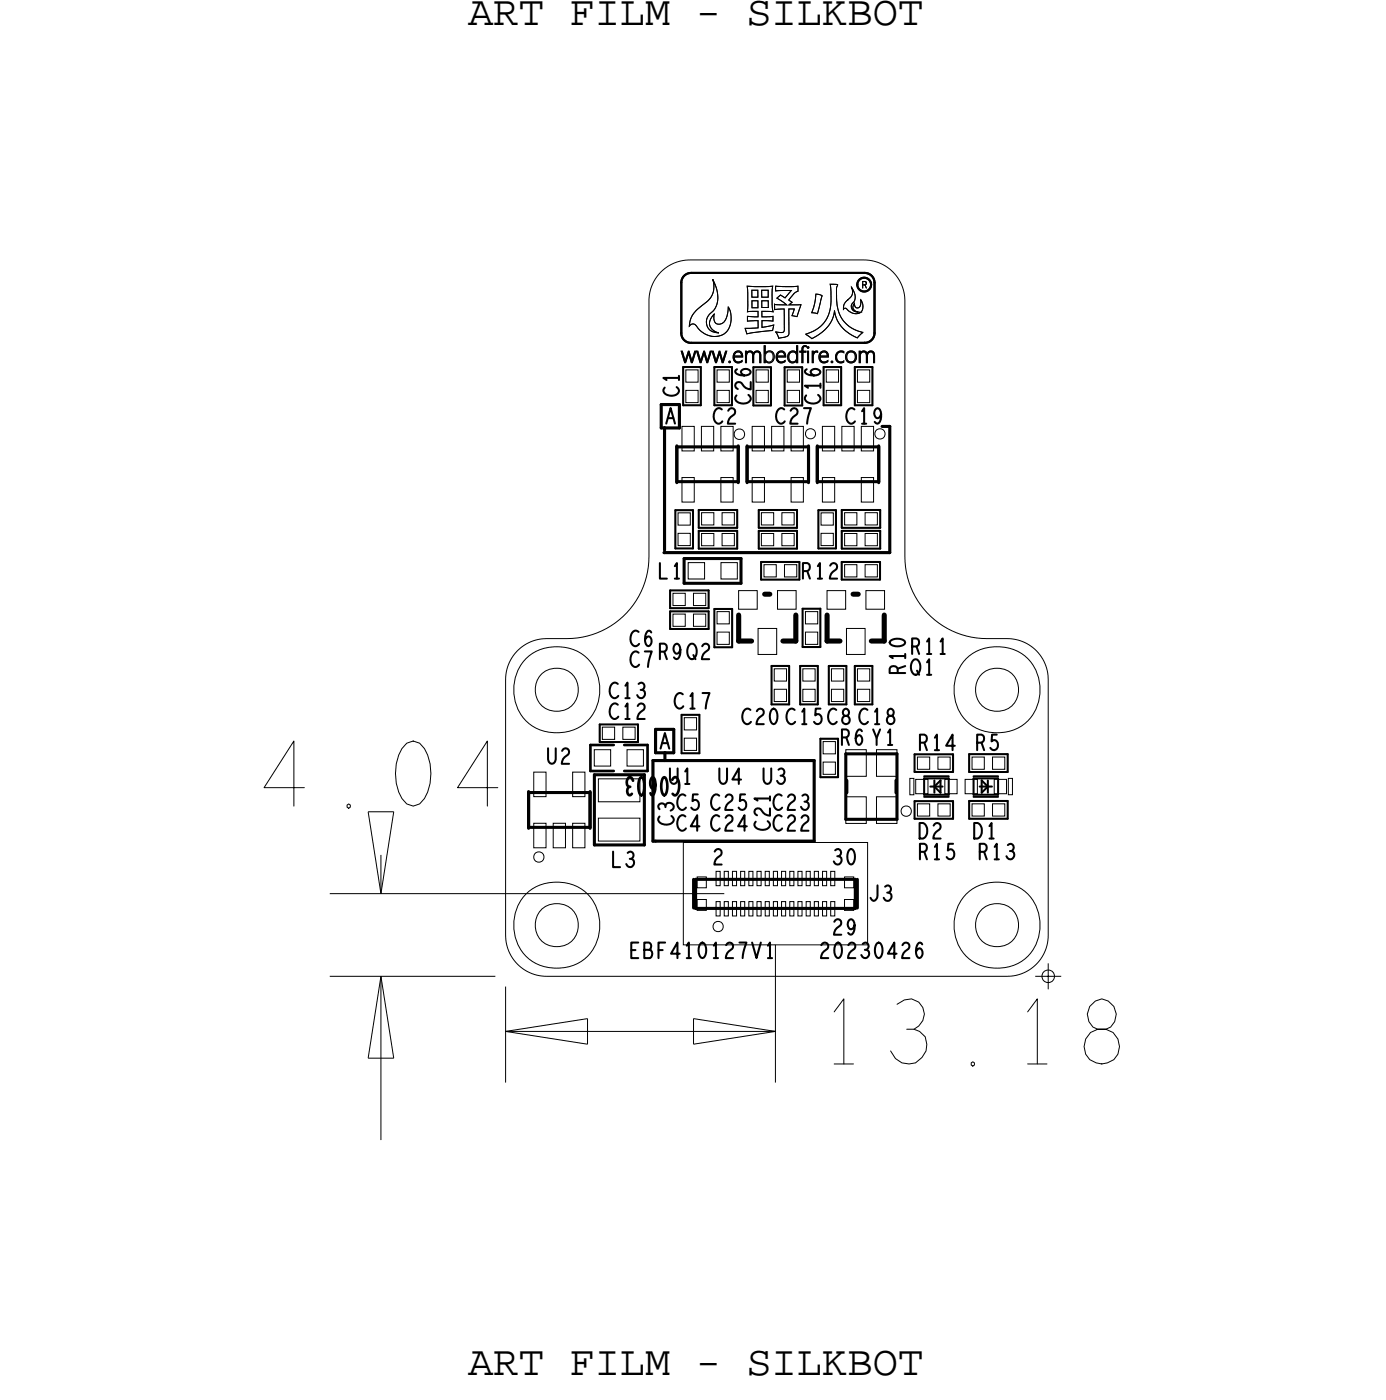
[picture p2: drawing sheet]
<svg xmlns="http://www.w3.org/2000/svg" width="68mm" height="68mm" viewBox="0 0 68 68" stroke-linecap="round" stroke-linejoin="round" font-family="sans-serif">
<defs><g id="words">
<text font-size="3.2" x="40" y="52">13.18</text>
<g font-size="2.1">
<text x="22.9" y="1.2">ART FILM - SILKBOT</text>
<text x="22.9" y="67.2">ART FILM - SILKBOT</text>
</g>
<g font-size=".8">
<text x="33" y="19.9" transform="rotate(-180 33 19.9)">A</text>
<text x="39.1" y="28.3">R12</text>
<text x="29.7" y="34.1">C13</text>
<text x="32.7" y="35.8" transform="rotate(-180 32.7 35.8)">A</text>
<text x="44.2" y="33" transform="rotate(-90 44.2 33)">R10</text>
<text x="44.5" y="33">Q1</text>
<text x="44.5" y="32">R11</text>
<text x="37.7" y="39.6">C23</text>
<text x="44.8" y="42">R15</text>
<text x="44.8" y="36.7">R14</text>
<text x="47.8" y="42">R13</text>
</g>
</g></defs>
<!-- layer: Board Outline -->
<g fill="none" stroke="#000" stroke-width=".05">
<path d="M32.3 13.3l.5-.4 .7-.2h8.7a2 2 0 0 1 2 2v12.5a4 4 0 0 0 4 4h1a2 2 0 0 1 2 2v12.5a2 2 0 0 1-2 2h-22.5a2 2 0 0 1-2-2v-12.5a2 2 0 0 1 2-2h1a4 4 0 0 0 4-4v-12.6l.2-.7zM33.3 17.2l.2 .5 .1-.5 .2 .5 .2-.5-.2 .5-.2-.4-.2 .4zM34 17.2l.2 .5 .2-.5 .1 .5 .2-.5-.1 .5-.2-.4-.2 .4zM34.8 17.2l.2 .5 .1-.5 .2 .5 .2-.5-.2 .5-.2-.4-.2 .4zM34.8 13.6a1.32 1.32 0 0 1-.3 1.9 .53 .53 0 0 0 .6 .8 .49 .49 0 0 1-.4-.4 .49 .49 0 0 1 .2-.6 .32 .32 0 0 0 .1 .5 .32 .32 0 0 0 .5-.3l.1-.5a.92 .92 0 0 1-.3 1.4 .92 .92 0 0 1-1.3-.5l-.2-.1-.1 .1a1.58 1.58 0 0 1 .9-1.2 1.01 1.01 0 0 0 .2-1.1zM34.8 13.6a1.32 1.32 0 0 1-.3 1.9 .53 .53 0 0 0 .6 .8 .49 .49 0 0 1-.4-.4 .49 .49 0 0 1 .2-.6 .32 .32 0 0 0 .1 .5 .32 .32 0 0 0 .5-.3l.1-.5a.92 .92 0 0 1-.3 1.4 .92 .92 0 0 1-1.3-.5l-.2-.1-.1 .1a1.59 1.59 0 0 1 .9-1.2 1.01 1.01 0 0 0 .2-1.1zM35.6 17.7h.1M35.6 17.7h.1zM35.7 17.7h.1M35.6 17.6h.1M35.9 17.2a.23 .23 0 0 1 .3 0 .23 .23 0 0 1 .1 .2h-.4l.1 .3 .2-.1a.27 .27 0 0 1-.4 0 .27 .27 0 0 1 .1-.4zM35.9 17.2h.2l.1 .2h-.3z"/>
<path d="M36.4 17.2l.1 .1 .2-.1 .1 .1a.19 .19 0 0 1 .2-.2 .19 .19 0 0 1 .2 .3v.3l-.2-.5-.2 .1v.4v-.3a.16 .16 0 0 0-.2-.2 .16 .16 0 0 0-.1 .2l-.1 .3zM36.5 14h1.2l.1 1.2h-.6v.3h.6v.2h-.6v.3l.6-.1-.1 .2-1.2 .2-.1-.3h.6v-.3h-.5v-.2h.5v-.2v-.1h-.5zM36.7 14.2h.3v.3h-.3zM36.7 14.7h.3v.3h-.3zM37.2 14.2h.3v.3h-.3zM37.2 14.7h.3v.3h-.3zM37.3 16.9l.1 .4a.25 .25 0 0 1 .3 0 .25 .25 0 0 1 0 .3 .25 .25 0 0 1-.3 0l-.1 .1zM37.4 17.2a.21 .21 0 0 1 .3 .1 .21 .21 0 0 1 0 .3 .21 .21 0 0 1-.3 0zM37.8 15.9h.1M37.9 14h1.1v.2l-.5 .5 .2 .1-.2 .1h.6l-.1 .3a.19 .19 0 0 1-.1 .3 .19 .19 0 0 1-.2-.1l.1-.3h-.3v1.1a.35 .35 0 0 1-.5 .3l-.1-.3h.3h.1v-1.1h-.5v-.2h.6l-.5-.3 .2-.2 .2 .2 .3-.4h-.7zM37.9 16.2h.1M38 17.2a.23 .23 0 0 1 .3 0 .23 .23 0 0 1 .1 .2h-.4l.1 .3 .2-.1a.27 .27 0 0 1-.4 0 .27 .27 0 0 1 .1-.4z"/>
<path d="M38 17.2h.2l.1 .2h-.3zM38.6 17.2l.2-.1 .1 .1 .1-.3v.8l-.1-.1a.27 .27 0 0 1-.4 0 .27 .27 0 0 1 .1-.4zM38.6 17.3l.2-.1 .1 .3a.22 .22 0 0 1-.3 .1 .22 .22 0 0 1 0-.3zM39.2 16.9h.2l-.2 .1v.2h.2h-.2v.5v-.5h-.1h.1zM39.4 17.2l.1 .5zM39.7 17.2v.1l.2-.1-.2 .1v.4zM39.8 14.4h.4l-.3 .9h-.3zM40.1 17.2a.23 .23 0 0 1 .3 0 .23 .23 0 0 1 .1 .2h-.5l.2 .3 .2-.1a.27 .27 0 0 1-.4 0 .27 .27 0 0 1 .1-.4zM40.1 17.2h.2l.1 .2h-.4zM40.5 13.9h.4v.2a2.35 2.35 0 0 0 .2 1.5l.5 .4 .5 .2a.42 .42 0 0 1-.7 0l-.4-.4-.2-.6-.1 .3a1.93 1.93 0 0 1-1.1 1l-.2-.2 .6-.3 .5-.6 .1-.6zM40.6 17.7h.1M40.6 17.6h.1"/>
<path d="M40.7 17.7h.1M40.9 17.2l.2-.1 .1 .1a.23 .23 0 0 0-.3 .2 .23 .23 0 0 0 .3 .2 .26 .26 0 0 1-.4 0 .26 .26 0 0 1 .1-.4zM41.6 14l.2 .5-.2 .5 .1 .2h.2a.24 .24 0 0 1-.2-.1 .24 .24 0 0 1 0-.3v.1a.18 .18 0 0 0 .3 .1 .18 .18 0 0 0 0-.2v-.1a.41 .41 0 0 1 0 .6 .41 .41 0 0 1-.6-.2h-.2v-.1l.2-.3a.44 .44 0 0 0 .2-.7zM42 17.2v.1l.2-.1 .1 .1a.19 .19 0 0 1 .3-.2 .19 .19 0 0 1 .1 .3v.3l-.1-.5-.2 .1v.4l-.1-.3a.16 .16 0 0 0-.1-.2 .16 .16 0 0 0-.2 .2v.3zM42.1 13.8h.1zM42.1 13.8v.3zM42.1 13.9h.1zM42.2 13.9l.1 .2zM42.2 13.8h.1M42.3 13.9h.1M42.3 13.8h.1M18 39.7h1.2z"/>
<path d="M18 39.7l.6 4zM19.2 39.7l-.6 4zM16.1 47.7h8.1zM16.1 43.7h19.3zM18 51.7h1.2zM18.6 47.7l-.6 4zM18.6 47.7v8zM18.6 47.7l.6 4zM18.6 41.8v1.9zM24.7 50.4h13.2zM24.7 50.4l4 .6zM24.7 48.2v4.7z"/>
<path d="M24.7 50.4l4-.6zM28.7 49.8v1.2zM33.9 51l4-.6zM33.9 49.8v1.2zM33.9 49.8l4 .6zM37.6 50.4h.3zM37.9 46.2v6.7z"/>
<circle cx="39.5" cy="17" r=".04"/>
<circle cx="40.6" cy="17.7" r=".04"/>
<circle cx="41" cy="17.4" r=".25"/>
<circle cx="41.5" cy="17.4" r=".28"/>
<circle cx="41.6" cy="17.4" r=".24"/>
<circle cx="41.6" cy="17.4" r=".23"/>
</g>
<g fill="none" stroke="#000" stroke-width=".1">
<path d="M33.3 13.8v2.5zM33.3 16.3l.1 .3 .4 .2M33.8 16.8h8.4zM33.8 13.3h8.4zM33.8 13.3l-.4 .2-.1 .3M42.2 16.8h.1M42.2 13.3l.4 .2 .1 .3M42.7 13.8v2.5zM42.7 16.3l-.1 .3-.4 .2"/>
<circle cx="42.2" cy="13.9" r=".34"/>
</g>
<g fill="none" stroke="#000" stroke-width=".15">
<path d="M32.3 19.8v1.1zM33.2 19.8v1.1zM31.9 37.2h7.9zM31.9 37.2v3.9zM32 36.8h.5zM32 35.6v1.2zM32.3 20.9h.2zM32.4 27h.1M32.4 27h11.1zM32.5 20.9h.7zM32.5 20.9h.1M32.5 20.9v6z"/>
<path d="M32.5 36.8h.4zM32.5 36.8v.4zM32.9 35.6v1.2zM39.8 37.2v3.9zM43.1 20.8h.4zM43.5 20.8v6.2zM31.9 41.1h.1zM32 41.1h7.8z"/>
</g>
<!-- layer: Components -->
<g fill="none" stroke="#000" stroke-width=".05">
<path d="M33.4 17.9h.8v1.9h-.8zM34.9 17.9h.8v1.9h-.8zM36.8 17.9h.9v1.9h-.9zM38.3 17.9h.9v1.9h-.9zM40.2 17.9h.9v1.9h-.9zM41.7 17.9h.9v1.9h-.9zM29.3 35.4h1.9v.9h-1.9zM32.7 29.9h1.9v.8h-1.9zM32.7 28.8h1.9v.9h-1.9zM33 24.9h.8v1.9h-.8zM33.3 34.9h.9v1.9h-.9zM34.1 24.9h1.9v.9h-1.9z"/>
<path d="M34.1 25.9h1.9v.9h-1.9zM34.9 29.8h.9v1.8h-.9zM35.9 21h.2h.2l.1 .2-.1 .2-.2 .1-.2-.1v-.2zM37.1 24.9h1.8v.9h-1.8zM37.1 25.9h1.8v.9h-1.8zM37.2 27.5h1.8v.8h-1.8zM37.7 32.5h.8v1.9h-.8zM39.1 32.5h.8v1.9h-.8zM39.2 29.7h.9v1.9h-.9zM39.4 21l.2-.1 .2 .1v.2v.2h-.2h-.2l-.1-.2zM40 24.9h.8v1.9h-.8zM40.1 36.1h.8v1.9h-.8z"/>
<path d="M40.5 32.5h.8v1.9h-.8zM41.1 27.5h1.9v.8h-1.9zM41.1 24.9h1.9v.9h-1.9zM41.1 25.9h1.9v.9h-1.9zM41.7 32.5h.9v1.9h-.9zM42.8 21l.2-.1 .2 .1v.2v.2h-.2h-.2l-.1-.2zM44.1 39.5l.2-.1 .1 .1 .1 .1-.1 .2-.1 .1-.2-.1-.1-.2zM44.4 38h.2v.8h-.2zM44.7 36.9h1.8v.8h-1.8zM44.7 39.1h1.8v.9h-1.8zM47.3 39.1h1.9v.9h-1.9zM47.3 36.8h1.9v.9h-1.9z"/>
<path d="M49.2 38h.2v.8h-.2zM26.1 41.7l.2-.1 .2 .1 .1 .2-.1 .1-.2 .1-.2-.1v-.1zM33.4 41.2h9v5h-9zM34.9 45.1l.2-.1 .2 .1v.2v.1l-.2 .1-.2-.1-.1-.1z"/>
</g>
<g fill="none" stroke="#000" stroke-width=".15">
<path d="M25.8 38.7v1.7zM25.8 38.7v1.8zM25.8 38.7h3zM28.8 38.7v1.7zM28.8 38.7v1.8zM29 37.9v3.4zM29 37.9h2.5zM31.5 37.9v3.4zM33.1 23.5h3zM33.1 21.8v1.7zM33.1 21.8v1.8zM33.1 21.8h3z"/>
<path d="M33.4 28.5h2.8zM33.4 27.3v1.2zM33.4 27.3h2.8zM36.1 21.8v1.7zM36.1 21.8v1.8zM36.2 27.3v1.2zM36.5 23.5h3zM36.5 21.8v1.7zM36.5 21.8v1.8zM36.5 21.8h3zM39.5 21.8v1.7zM39.5 21.8v1.8z"/>
<path d="M39.9 23.5h3zM39.9 21.8v1.7zM39.9 21.8v1.8zM39.9 21.8h3zM41.3 36.8h2.5zM41.3 36.8v3.2zM41.4 38.1v.6zM42.9 21.8v1.7zM42.9 21.8v1.8zM43.8 38.1v.6zM43.8 36.8v3.2zM25.8 40.4h3z"/>
<path d="M29 41.3h2.5zM33.9 43v1.4zM34 43v1.4zM34 44.4h7.8zM34 43h7.8zM41.3 40h2.5zM41.8 43v1.4zM41.9 43v1.4z"/>
</g>
<g fill="none" stroke="#000" stroke-width=".1">
<path d="M33.4 19.8h.8zM33.4 17.9h.8zM33.4 17.9v1.9zM34.2 17.9v1.9zM34.9 19.8h.8zM34.9 17.9h.8zM34.9 17.9v1.9zM35.7 17.9v1.9zM36.8 19.8h.9zM36.8 17.9h.9zM36.8 17.9v1.9zM37.7 17.9v1.9z"/>
<path d="M38.3 19.8h.9zM38.3 17.9h.9zM38.3 17.9v1.9zM39.2 17.9v1.9zM40.2 19.8h.9zM40.2 17.9h.9zM40.2 17.9v1.9zM41.1 17.9v1.9zM41.7 19.8h.9zM41.7 17.9h.9zM41.7 17.9v1.9zM42.6 17.9v1.9z"/>
<path d="M29.3 35.4h1.9zM29.3 35.4v.9zM29.3 36.3h1.9zM31.2 35.4v.9zM32.7 29.9h1.9zM32.7 29.9v.8zM32.7 28.8h1.9zM32.7 28.8v.9zM32.7 30.7h1.9zM32.7 29.7h1.9zM33 26.8h.8zM33 24.9h.8z"/>
<path d="M33 24.9v1.9zM33.3 36.8h.9zM33.3 34.9h.9zM33.3 34.9v1.9zM33.8 24.9v1.9zM34.1 24.9h1.9zM34.1 24.9v.9zM34.1 25.9h1.9zM34.1 25.9v.9zM34.1 25.8h1.9zM34.1 26.8h1.9zM34.2 34.9v1.9z"/>
<path d="M34.6 29.9v.8zM34.6 28.8v.9zM34.9 29.8h.9zM34.9 29.8v1.8zM34.9 31.6h.9zM35.8 29.8v1.8zM36 24.9v.9zM36 25.9v.9zM37.1 24.9h1.8zM37.1 24.9v.9zM37.1 25.9h1.8zM37.1 25.9v.9z"/>
<path d="M37.1 25.8h1.8zM37.1 26.8h1.8zM37.2 27.5h1.8zM37.2 27.5v.8zM37.2 28.3h1.8zM37.7 34.4h.8zM37.7 32.5h.8zM37.7 32.5v1.9zM38.5 32.5v1.9zM38.9 24.9v.9zM38.9 25.9v.9zM39 27.5v.8z"/>
<path d="M39.1 34.4h.8zM39.1 32.5h.8zM39.1 32.5v1.9zM39.2 29.7h.9zM39.2 29.7v1.9zM39.2 31.6h.9zM39.9 32.5v1.9zM40 26.8h.8zM40 24.9h.8zM40 24.9v1.9zM40.1 29.7v1.9zM40.1 38h.8z"/>
<path d="M40.1 36.1h.8zM40.1 36.1v1.9zM40.5 34.4h.8zM40.5 32.5h.8zM40.5 32.5v1.9zM40.8 24.9v1.9zM40.9 36.1v1.9zM41.1 27.5h1.9zM41.1 27.5v.8zM41.1 28.3h1.9zM41.1 25.8h1.9zM41.1 26.8h1.9z"/>
<path d="M41.1 24.9h1.9zM41.1 24.9v.9zM41.1 25.9h1.9zM41.1 25.9v.9zM41.3 32.5v1.9zM41.7 34.4h.9zM41.7 32.5h.9zM41.7 32.5v1.9zM42.6 32.5v1.9zM43 27.5v.8zM43 24.9v.9zM43 25.9v.9z"/>
<path d="M44.7 37.7h1.8zM44.7 39.1v.9zM44.7 39.1h1.8zM44.7 36.9h1.8zM44.7 36.9v.8zM45.1 38h1.2zM45.1 38v.8zM45.1 38.8h1.2zM45.1 38.9h1.2zM45.1 37.9h1.2zM45.4 38.4h.6zM45.6 38.4l.3 .3z"/>
<path d="M45.6 38.1v.6zM45.9 38.1v.6zM45.9 38.1l-.3 .3zM46.3 38v.8zM46.5 39.1v.9zM46.5 36.9v.8zM47.3 37.7h1.9zM47.3 36.8v.9zM47.3 36.8h1.9zM47.3 39.1h1.9zM47.3 39.1v.9zM47.5 38.8h1.2z"/>
<path d="M47.5 38v.8zM47.5 38h1.2zM47.5 37.9h1.2zM47.5 38.9h1.2zM47.8 38.4h.6zM47.9 38.1l.3 .3zM47.9 38.1v.6zM47.9 38.7l.3-.3zM48.2 38.1v.6zM48.7 38v.8zM49.2 36.8v.9zM49.2 39.1v.9z"/>
<path d="M44.7 40h1.8zM47.3 40h1.9z"/>
</g>
<path d="M36.1 31.3h.6zM36.1 30.1v1.2zM37.3 29h.3zM38.2 31.3h.7zM38.9 30.1v1.2zM40.4 31.3h.6zM40.4 30.1v1.2zM41.7 29h.2zM42.6 31.3h.6zM43.2 30.1v1.2z" fill="none" stroke="#000" stroke-width=".25"/>
<path d="M28.8 37.7h1.2zM28.8 36.4h1.2zM28.8 36.4v1.3zM30.5 37.7h1.1zM30.5 36.4h1.1zM31.6 36.4v1.3z" fill="none" stroke="#000" stroke-width=".13"/>
<!-- layer: Nets -->
<g fill="none" stroke="#000" stroke-width=".05">
<path d="M33.5 19.1h.6v.6h-.6zM33.5 18.1h.6v.6h-.6zM35 19.1h.6v.6h-.6zM35 18.1h.6v.6h-.6zM36.9 19.1h.6v.6h-.6zM36.9 18.1h.6v.6h-.6zM38.4 19.1h.6v.6h-.6zM38.4 18.1h.6v.6h-.6zM40.4 19.1h.6v.6h-.6zM40.4 18.1h.6v.6h-.6zM41.9 19.1h.6v.6h-.6zM41.9 18.1h.6v.6h-.6z"/>
<path d="M26.1 37.7h.6v1.2h-.6zM28 37.7h.6v1.2h-.6zM29 36.6h.8v.8h-.8zM29.2 38.1h2.1v1.1h-2.1zM29.2 40h2.1v1.1h-2.1zM29.4 35.5h.6v.6h-.6zM30.4 35.5h.6v.6h-.6zM30.6 36.6h.8v.8h-.8zM32.9 30h.6v.6h-.6zM32.9 29h.6v.6h-.6zM33.1 25.1h.6v.6h-.6zM33.1 26.1h.6v.6h-.6z"/>
<path d="M33.3 20.8h.6v1.2h-.6zM33.3 23.3h.6v1.2h-.6zM33.4 36.1h.6v.6h-.6zM33.4 35.1h.6v.6h-.6zM33.6 27.5h.8v.8h-.8zM33.9 30h.6v.6h-.6zM33.9 29h.6v.6h-.6zM34.3 20.8h.6v1.2h-.6zM34.3 25h.6v.6h-.6zM34.3 26.1h.6v.6h-.6zM35 29.9h.6v.6h-.6zM35 30.9h.6v.6h-.6z"/>
<path d="M35.2 20.8h.6v1.2h-.6zM35.2 23.3h.6v1.2h-.6zM35.2 27.5h.8v.8h-.8zM35.3 25h.6v.6h-.6zM35.3 26.1h.6v.6h-.6zM36.1 28.9h.9v.9h-.9zM36.7 20.8h.6v1.2h-.6zM36.7 23.3h.6v1.2h-.6zM37 30.7h.9v1.3h-.9zM37.2 26.1h.6v.6h-.6zM37.2 25h.6v.6h-.6zM37.3 27.6h.6v.6h-.6z"/>
<path d="M37.7 20.8h.6v1.2h-.6zM37.8 32.7h.6v.6h-.6zM37.8 33.7h.6v.6h-.6zM38 28.9h.9v.9h-.9zM38.2 26.1h.6v.6h-.6zM38.2 25h.6v.6h-.6zM38.3 27.6h.6v.6h-.6zM38.6 20.8h.6v1.2h-.6zM38.6 23.3h.6v1.2h-.6zM39.2 32.7h.6v.6h-.6zM39.2 33.7h.6v.6h-.6zM39.3 29.9h.6v.6h-.6z"/>
<path d="M39.3 30.9h.6v.6h-.6zM40.1 25.1h.6v.6h-.6zM40.1 26.1h.6v.6h-.6zM40.2 20.8h.6v1.2h-.6zM40.2 23.3h.6v1.2h-.6zM40.2 37.2h.6v.6h-.6zM40.2 36.2h.6v.6h-.6zM40.4 28.9h.9v.9h-.9zM40.6 32.7h.6v.6h-.6zM40.6 33.7h.6v.6h-.6zM41.1 20.8h.6v1.2h-.6zM41.2 26.1h.6v.6h-.6z"/>
<path d="M41.2 25h.6v.6h-.6zM41.2 27.6h.6v.6h-.6zM41.3 38.9h1v1.3h-1zM41.3 36.6h1v1.3h-1zM41.3 30.7h.9v1.3h-.9zM41.9 32.7h.6v.6h-.6zM41.9 33.7h.6v.6h-.6zM42.1 20.8h.6v1.2h-.6zM42.1 23.3h.6v1.2h-.6zM42.2 27.6h.6v.6h-.6zM42.2 26.1h.6v.6h-.6zM42.2 25h.6v.6h-.6z"/>
<path d="M42.3 28.9h.9v.9h-.9zM42.8 36.6h1v1.3h-1zM42.8 38.9h1v1.3h-1zM44.7 38.1h.6v.7h-.6zM44.8 39.3h.6v.6h-.6zM44.8 37h.6v.6h-.6zM45.8 39.3h.6v.6h-.6zM45.8 37h.6v.6h-.6zM46.1 38.1h.6v.7h-.6zM47.1 38.1h.6v.7h-.6zM47.5 37h.6v.6h-.6zM47.5 39.3h.6v.6h-.6z"/>
<path d="M48.5 37h.6v.6h-.6zM48.5 39.3h.6v.6h-.6zM48.6 38.1h.6v.7h-.6zM26.1 40.2h.6v1.2h-.6zM27 40.2h.6v1.2h-.6zM28 40.2h.6v1.2h-.6zM34 42.8h.5v.6h-.5zM34 43.9h.5v.6h-.5zM35 44.1h.2v.7h-.2zM35 42.6h.2v.7h-.2zM35.4 42.6h.2v.7h-.2zM35.4 44.1h.2v.7h-.2z"/>
<path d="M35.8 42.6h.2v.7h-.2zM35.8 44.1h.2v.7h-.2zM36.2 44.1h.2v.7h-.2zM36.2 42.6h.2v.7h-.2zM36.6 44.1h.2v.7h-.2zM36.6 42.6h.2v.7h-.2zM37 44.1h.2v.7h-.2zM37 42.6h.2v.7h-.2zM37.4 44.1h.2v.7h-.2zM37.4 42.6h.2v.7h-.2zM37.8 42.6h.2v.7h-.2zM37.8 44.1h.2v.7h-.2z"/>
<path d="M38.2 42.6h.2v.7h-.2zM38.2 44.1h.2v.7h-.2zM38.6 44.1h.2v.7h-.2zM38.6 42.6h.2v.7h-.2zM39 44.1h.2v.7h-.2zM39 42.6h.2v.7h-.2zM39.4 44.1h.2v.7h-.2zM39.4 42.6h.2v.7h-.2zM39.8 44.1h.2v.7h-.2zM39.8 42.6h.2v.7h-.2zM40.2 44.1h.2v.7h-.2zM40.2 42.6h.2v.7h-.2z"/>
<path d="M40.6 44.1h.2v.7h-.2zM40.6 42.6h.2v.7h-.2zM41.2 42.8h.5v.6h-.5zM41.2 43.9h.5v.6h-.5z"/>
<circle cx="27.2" cy="33.7" r="2.11"/>
<circle cx="27.2" cy="33.7" r="1.06"/>
<circle cx="48.7" cy="33.7" r="2.11"/>
<circle cx="48.7" cy="33.7" r="1.06"/>
<circle cx="27.2" cy="45.2" r="2.11"/>
<circle cx="27.2" cy="45.2" r="1.06"/>
<circle cx="48.7" cy="45.2" r="2.11"/>
<circle cx="48.7" cy="45.2" r="1.06"/>
</g>
<!-- layer: Text -->
<g fill="none" stroke="#000" stroke-width=".1">
<path d="M33 18.9a.27 .27 0 0 1 .1 .4 .27 .27 0 0 1-.4 0l-.3-.1 .1-.3M33.2 18.5h-.8l.2 .1M33.2 18.4v.2M36 18l-.1 .1a.41 .41 0 0 0 .3 .3 .41 .41 0 0 0 .4-.2 .22 .22 0 0 0-.2-.2 .22 .22 0 0 0-.2 .2l.1 .1M36.5 19.3a.27 .27 0 0 1 .1 .4 .27 .27 0 0 1-.4 0l-.3-.1 .1-.3M36.7 18.7v.3h-.3l-.2-.3a.18 .18 0 0 0-.3 0 .18 .18 0 0 0 .1 .3M39.3 19.9h.3l-.2 .8M39.4 18l-.1 .1a.41 .41 0 0 0 .3 .3 .41 .41 0 0 0 .4-.2 .22 .22 0 0 0-.2-.2 .22 .22 0 0 0-.2 .2l.2 .1M40 19.3a.27 .27 0 0 1 0 .4 .27 .27 0 0 1-.4 0l-.3-.1 .1-.3M40.1 18.8h-.8l.2 .1M40.1 18.7v.2M26.8 36.6v.5l.2 .2 .1-.2v-.5"/>
<path d="M27.5 36.7a.18 .18 0 0 1 .2-.1 .18 .18 0 0 1 0 .3l-.2 .2-.1 .2h.4M30.2 34.4a.33 .33 0 0 0-.4 .2 .33 .33 0 0 0 0 .4l.2 .1 .2-.1M30.2 33.4a.33 .33 0 0 0-.4 .1 .33 .33 0 0 0 0 .5l.2 .1 .2-.1M30.5 35.1h.2M30.5 34.5l.1-.1v.7M30.5 33.5l.1-.1v.7M31.1 34.5a.18 .18 0 0 1 .3-.1 .18 .18 0 0 1 0 .3l-.2 .2-.1 .2h.4M31.2 33.4a.17 .17 0 0 1 .3 .1 .17 .17 0 0 1-.1 .2M31.2 31.9a.33 .33 0 0 0-.4 .1 .33 .33 0 0 0 0 .4l.2 .2 .2-.1M31.2 30.9a.33 .33 0 0 0-.4 .1 .33 .33 0 0 0 0 .4l.2 .2 .2-.1M31.5 31.8h.3l-.2 .8M31.8 30.9v-.1a.41 .41 0 0 0-.3 .3 .41 .41 0 0 0 .1 .4 .22 .22 0 0 0 .2-.2 .22 .22 0 0 0-.2-.2l-.1 .2"/>
<path d="M32.2 31.8h.2l.2-.1-.1-.2-.3-.1v.8M32.2 27.5v.8h.4M32.3 36.6l.2-.8 .2 .8M32.4 31.8l.2 .4M32.5 39.4a.2 .2 0 0 1 .2-.2 .2 .2 0 0 1 .2 .2 .2 .2 0 0 1-.1 .2M32.5 39.4a.17 .17 0 0 0-.3-.1 .17 .17 0 0 0 0 .2M32.5 20.7l.3-.8 .2 .8M32.7 37.5v.6l.2 .2 .2-.2v-.6M32.8 39.9a.27 .27 0 0 1 0 .3 .27 .27 0 0 1-.4 .1l-.2-.2v-.2M33 28.3h.2M33 27.7l.1-.2v.8M33.2 31.7l-.1 .2a.22 .22 0 0 1-.2-.2 .22 .22 0 0 1 .2-.2 .52 .52 0 0 1-.1 .7l-.1-.1"/>
<path d="M33.3 33.9a.33 .33 0 0 0-.4 .2 .33 .33 0 0 0 .1 .4l.2 .1 .2-.1M33.5 38.3h.2M33.5 37.7l.1-.2v.8M33.5 38.9a.33 .33 0 0 0-.4 .1 .33 .33 0 0 0 0 .4l.2 .2 .2-.1M33.5 39.9a.33 .33 0 0 0-.4 .1 .33 .33 0 0 0 0 .4l.2 .2 .2-.1M33.7 31.5a.33 .33 0 0 1 .3 .2 .33 .33 0 0 1 0 .4 .23 .23 0 0 1-.3 .1 .23 .23 0 0 1-.1-.3zM33.7 34.6h.2M33.7 34l.1-.1v.7M33.9 32l.1 .2M34.1 38.8h-.3v.3a.21 .21 0 0 1 .3 .1 .21 .21 0 0 1-.1 .3 .21 .21 0 0 1-.2 0M34.3 31.6a.18 .18 0 0 1 .3-.1 .18 .18 0 0 1 0 .3l-.3 .2v.2h.3M34.3 33.9h.4l-.2 .7"/>
<path d="M35.1 39.9a.33 .33 0 0 0-.4 .1 .33 .33 0 0 0 .1 .4l.1 .2 .3-.1M35.1 38.9a.33 .33 0 0 0-.4 .1 .33 .33 0 0 0 .1 .4l.1 .2 .3-.1M35.1 37.5v.6l.2 .2 .2-.2v-.6M35.3 20a.33 .33 0 0 0-.4 .1 .33 .33 0 0 0 0 .4l.2 .2 .2-.1M35.4 40a.18 .18 0 0 1 .3-.1 .18 .18 0 0 1 0 .2l-.2 .2-.1 .3h.4M35.4 38.9a.18 .18 0 0 1 .3-.1 .18 .18 0 0 1 0 .3l-.2 .2-.1 .3h.4M35.6 20.1a.18 .18 0 0 1 .2-.1 .18 .18 0 0 1 .1 .2l-.3 .3-.1 .2h.4M36.2 38.1h-.4l.3-.6v.8M36.4 38.8h-.2l-.1 .3a.21 .21 0 0 1 .3 .1 .21 .21 0 0 1 0 .3 .21 .21 0 0 1-.3 0M36.6 34.7a.33 .33 0 0 0-.4 .1 .33 .33 0 0 0 .1 .4l.2 .2 .2-.1M37 34.7a.18 .18 0 0 1 .2-.1 .18 .18 0 0 1 .1 .3l-.3 .2-.1 .3h.4M37.3 37.5v.6l.2 .2 .2-.2v-.6"/>
<path d="M37.6 39.5v.4l-.2-.1-.3-.3a.18 .18 0 0 0-.2 .1 .18 .18 0 0 0 .1 .2M37.6 39h-.8l.2 .1M37.7 34.6a.38 .38 0 0 1 .2 .7v.1a.38 .38 0 0 1-.2-.7zM38 37.6a.17 .17 0 0 1 .3 0 .17 .17 0 0 1-.1 .3M38.1 37.9a.2 .2 0 0 1 .2 .2 .2 .2 0 0 1-.1 .2 .2 .2 0 0 1-.2-.1M38.2 39.9a.33 .33 0 0 0-.4 .1 .33 .33 0 0 0 0 .4l.2 .2 .2-.1M38.2 38.9a.33 .33 0 0 0-.4 .1 .33 .33 0 0 0 0 .4l.2 .2 .2-.1M38.3 20a.33 .33 0 0 0-.4 .1 .33 .33 0 0 0 0 .4l.2 .2 .2-.1M38.5 40a.18 .18 0 0 1 .2-.1 .18 .18 0 0 1 .1 .2l-.3 .2v.3h.3M38.5 38.9a.18 .18 0 0 1 .2-.1 .18 .18 0 0 1 .1 .3l-.3 .2v.3h.3M38.6 20.1a.18 .18 0 0 1 .3-.1 .18 .18 0 0 1 0 .2l-.2 .3-.1 .2h.4M38.8 34.7a.33 .33 0 0 0-.4 .1 .33 .33 0 0 0 .1 .4l.1 .2 .2-.1"/>
<path d="M39.1 40a.18 .18 0 0 1 .3-.1 .18 .18 0 0 1 0 .2l-.2 .2-.1 .3h.4M39.2 35.4h.2M39.2 34.8l.1-.2v.8M39.2 38.9a.17 .17 0 0 1 .3 0 .17 .17 0 0 1-.1 .3M39.2 27.9h.2l.1-.1v-.3h-.3v.8M39.9 27.7l.1-.2v.8M40.1 34.6h-.3v.4a.21 .21 0 0 1 .3 0 .21 .21 0 0 1-.1 .3 .21 .21 0 0 1-.2 0M40.5 27.6a.18 .18 0 0 1 .3-.1 .18 .18 0 0 1 0 .3l-.2 .2-.1 .3h.4M40.8 34.7a.33 .33 0 0 0-.4 .1 .33 .33 0 0 0 .1 .4l.2 .2 .2-.1M41.1 36h.2l.1-.1v-.2l-.3-.1v.8M41.2 34.6v.2v.2a.21 .21 0 0 1 .3 0 .21 .21 0 0 1-.1 .3 .21 .21 0 0 1-.3-.1l.1-.2a.19 .19 0 0 0 .3-.1 .21 .21 0 0 0-.3-.3zM41.3 36l.2 .4"/>
<path d="M41.7 20a.33 .33 0 0 0-.4 .1 .33 .33 0 0 0 .1 .4l.1 .2 .3-.1M42.1 35.7a.41 .41 0 0 0-.4 .3 .41 .41 0 0 0 .2 .4 .22 .22 0 0 0 .2-.2 .22 .22 0 0 0-.2-.3l-.1 .2M42.1 20.7h.2M42.1 20.1l.1-.2v.8M42.4 34.7a.33 .33 0 0 0-.4 .1 .33 .33 0 0 0 0 .4l.2 .2 .2-.1M42.6 35.6l.2 .5v.3M42.7 35.4h.2M42.7 34.8l.1-.2v.8M43 35.6l-.2 .5M43 20.2l-.1 .2a.22 .22 0 0 1-.2-.2 .22 .22 0 0 1 .2-.2 .52 .52 0 0 1-.1 .7l-.1-.1M43.4 36.4h.2M43.4 35.8l.1-.2v.8"/>
<path d="M43.4 34.6l-.1 .2 .1 .2a.21 .21 0 0 1 .3 0 .21 .21 0 0 1-.1 .3 .21 .21 0 0 1-.3-.1l.1-.2a.19 .19 0 0 0 .2-.1 .19 .19 0 0 0-.2-.3zM43.5 31.3a.52 .52 0 0 1 .7 .1 .48 .48 0 0 1-.8 0zM43.8 32.9v-.2l-.1-.1h-.2l-.1 .3h.8M44.2 32.1h-.8l.2 .1M44.5 31.6h.3l.1-.1-.1-.3h-.3v.8M44.6 32.3a.33 .33 0 0 1 .4 .1 .33 .33 0 0 1-.1 .4 .23 .23 0 0 1-.3 .1 .23 .23 0 0 1-.1-.3zM44.9 36.3h.2l.2-.1-.1-.3h-.3v.8M45.3 32.4l.1-.2v.8M45.3 31.3l.1-.1v.8M45.7 36l.1-.1v.8M45.9 31.3l.1-.1v.8M46.6 36.4h-.4l.3-.5v.8"/>
<path d="M47.7 36.3h.2l.1-.1v-.3h-.3v.8M47.9 36.3l.2 .4M48.7 35.9h-.3v.3a.21 .21 0 0 1 .3 .1 .21 .21 0 0 1 0 .3 .21 .21 0 0 1-.3-.1M29.9 41.6v.8h.4M30.7 41.7a.17 .17 0 0 1 .2 0 .17 .17 0 0 1-.1 .3M30.8 42a.2 .2 0 0 1 .2 .1 .2 .2 0 0 1-.2 .2 .2 .2 0 0 1-.2-.1M30.8 46.4h.2M31.2 46.1h-.4v.7h.4M31.5 46.4h.3l.1 .2-.2 .2h-.2v-.7h.3v.1l-.1 .2M32.2 46.4h.2M32.5 46.1h-.3v.7M33.2 46.6h-.4l.3-.5v.7"/>
<path d="M33.5 46.8h.2M33.5 46.2l.1-.1v.7M34.2 40.4h-.5l.3-.6v.8M34.2 46.1a.38 .38 0 0 1 .2 .6v.1a.38 .38 0 0 1-.2-.7zM34.9 46.8h.2M34.9 46.2l.1-.1v.7M34.9 41.6a.18 .18 0 0 1 .3-.1 .18 .18 0 0 1 0 .3l-.2 .2-.1 .2h.3M35.5 46.2a.18 .18 0 0 1 .2-.1 .18 .18 0 0 1 .1 .3l-.3 .2-.1 .2h.4M36.1 46.1h.4l-.2 .7M36.5 40.4h-.5l.4-.6v.8M36.7 46.1l.2 .7 .3-.7M37.5 40.1a.27 .27 0 0 1 0 .4 .27 .27 0 0 1-.4 0l-.2-.1v-.3"/>
<path d="M37.5 46.8h.2M37.5 46.2l.1-.1v.7M40.1 46.2a.18 .18 0 0 1 .3-.1 .18 .18 0 0 1 0 .3l-.2 .2-.1 .2h.4M40.7 45a.18 .18 0 0 1 .3-.1 .18 .18 0 0 1 0 .3l-.2 .2-.1 .3h.4M40.8 41.5a.17 .17 0 0 1 .3 .1 .17 .17 0 0 1-.1 .2M40.9 46.1a.38 .38 0 0 1 .2 .6l-.1 .1a.38 .38 0 0 1-.2-.7zM40.9 41.8a.2 .2 0 0 1 .2 .2 .2 .2 0 0 1-.1 .2 .2 .2 0 0 1-.3-.1M41.4 46.2a.18 .18 0 0 1 .3-.1 .18 .18 0 0 1 0 .3l-.2 .2-.1 .2h.4M41.5 41.5a.38 .38 0 0 1 .2 .7h-.1a.38 .38 0 0 1-.2-.6zM41.7 45.2l-.1 .2a.22 .22 0 0 1-.2-.2 .22 .22 0 0 1 .2-.3 .52 .52 0 0 1-.1 .8l-.1-.1M42.1 46.1a.17 .17 0 0 1 .3 .1 .17 .17 0 0 1-.1 .2M42.2 46.4a.2 .2 0 0 1 .2 .2 .2 .2 0 0 1-.1 .2 .2 .2 0 0 1-.2-.1"/>
<path d="M42.8 46.1a.38 .38 0 0 1 .2 .6v.1a.38 .38 0 0 1-.2-.7zM42.9 43.3l-.1 .6-.1 .1-.2-.1M43.2 43.3a.17 .17 0 0 1 .3 .1 .17 .17 0 0 1-.1 .2M43.3 43.6a.2 .2 0 0 1 .2 .2 .2 .2 0 0 1-.1 .2 .2 .2 0 0 1-.2-.1M43.8 46.6h-.4l.3-.5v.7M44.1 46.2a.18 .18 0 0 1 .2-.1 .18 .18 0 0 1 .1 .3l-.3 .2v.2h.3M44.9 40.2a.38 .38 0 0 1 .4 .4 .38 .38 0 0 1-.4 .4zM44.9 41.6h.2l.2-.1-.1-.2-.3-.1v.8M45 46.1a.41 .41 0 0 0-.3 .3 .41 .41 0 0 0 .1 .4 .22 .22 0 0 0 .3-.2 .22 .22 0 0 0-.3-.2l-.1 .1M45.6 40.3a.18 .18 0 0 1 .3-.1 .18 .18 0 0 1 0 .3l-.3 .2v.3h.3M45.7 41.4l.1-.2v.8M46.5 41.2h-.2v.4a.21 .21 0 0 1 .3 0 .21 .21 0 0 1-.1 .3 .21 .21 0 0 1-.3 0"/>
<path d="M47.6 40.2a.38 .38 0 0 1 .4 .4 .38 .38 0 0 1-.4 .4zM47.8 41.6h.3l.1-.1-.1-.2-.3-.1v.8M48.3 41h.2M48.3 40.4l.1-.2v.8M48.6 41.4l.1-.2v.8M49.2 41.3a.17 .17 0 0 1 .3 0 .17 .17 0 0 1-.1 .3"/>
</g>
<path d="M30.7 38.4l-.1 .3 .1 .2 .2-.1M30.9 38.1v-.1a.22 .22 0 0 0-.3 .2 .22 .22 0 0 0 .1 .2h.1M31.3 38a.47 .47 0 0 1 .1 .7v.1a.47 .47 0 0 1-.2-.6zM32 38.3l-.1 .2a.27 .27 0 0 1-.1-.3 .27 .27 0 0 1 .1-.2 .78 .78 0 0 1-.1 .9v-.1M32.4 38a.47 .47 0 0 1 .2 .7l-.1 .1a.47 .47 0 0 1-.2-.6zM32.8 38.1l.1-.1a.31 .31 0 0 1 .3 .2 .31 .31 0 0 1 0 .3l-.1 .3-.2 .1v-.1" fill="none" stroke="#000" stroke-width=".13"/>
<path d="M14.9 38.5h-2l1.5-2.3v3.2M17 39.3h.1v.1h-.1zM19.9 36.3a.71 .71 0 0 1 1 .6 2.29 2.29 0 0 1-.4 2.4 .71 .71 0 0 1-1-.6 2.29 2.29 0 0 1 .4-2.4zM24.3 38.5h-2l1.5-2.3v3.2M40.7 49.4l.5-.6v3.2M43.8 49.1a.76 .76 0 0 1 1.2 0 .76 .76 0 0 1-.4 1.2M50.2 49.4l.5-.6v3.2M53.2 49.2a.73 .73 0 0 0 0 .8 .73 .73 0 0 0 .8 .3 .86 .86 0 0 1 .5 1.3 .86 .86 0 0 1-1.4 0 .86 .86 0 0 1 .5-1.3 .73 .73 0 0 0 .9-.8 .73 .73 0 0 0-1-.6z" fill="none" stroke="#000" stroke-width=".05"/>
<!-- layer: Drawing Origin -->
<path d="M50.6 47.7h1.2M51 47.5l.2-.1 .2 .1 .1 .2-.1 .2-.2 .1-.2-.1-.1-.2zM51.2 47.1v1.2" fill="none" stroke="#000" stroke-width=".05"/>
<use href="#words"/>
</svg>
